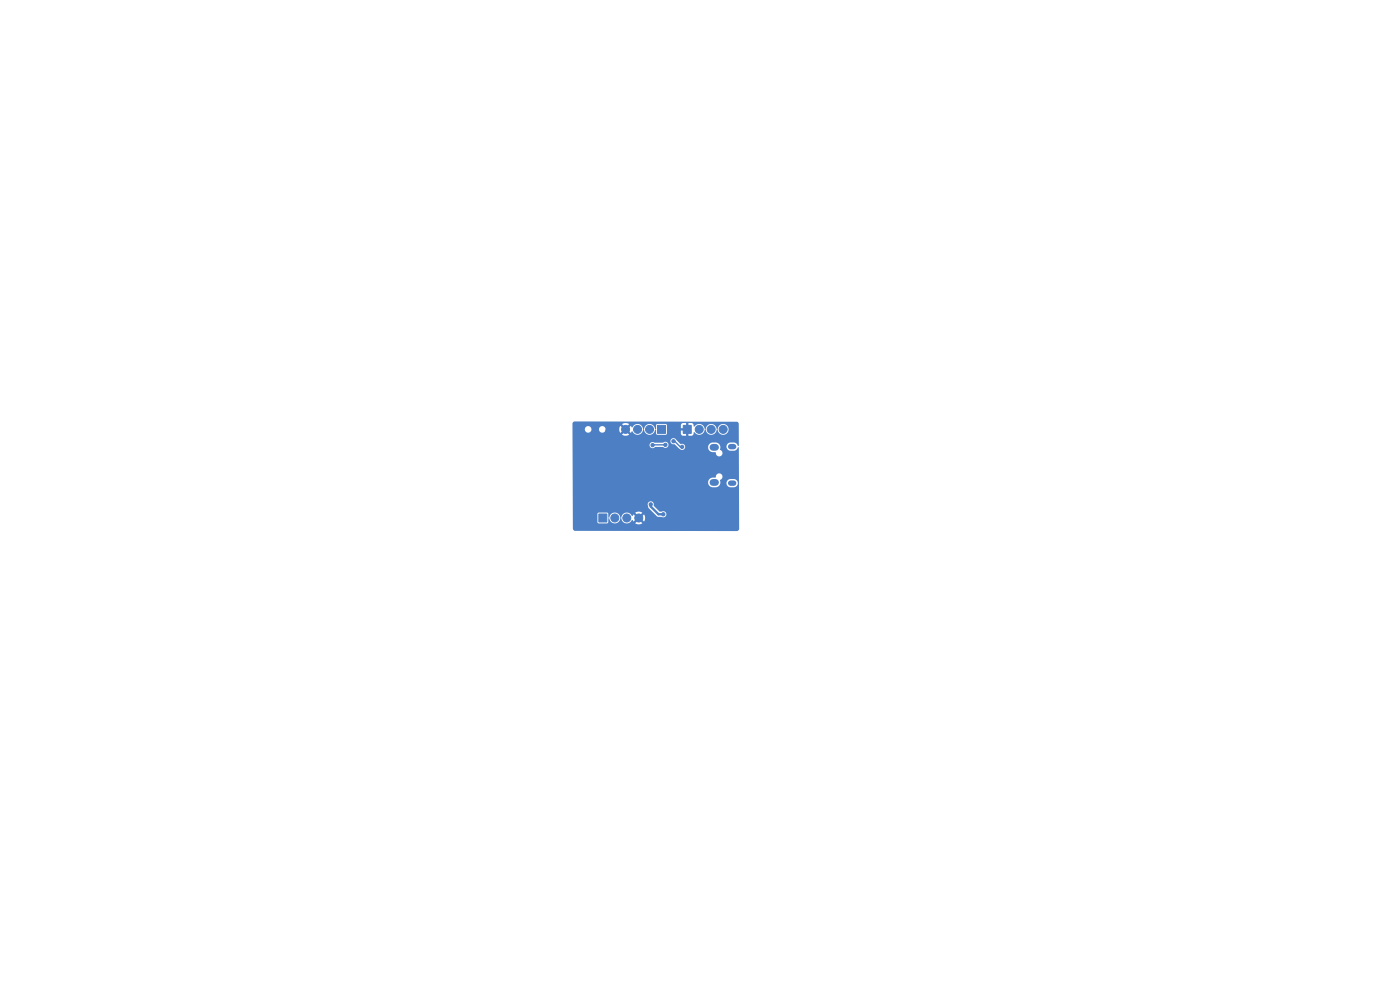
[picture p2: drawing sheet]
<svg xmlns="http://www.w3.org/2000/svg" width="297mm" height="210mm" viewBox="0 0 297 210" stroke-linecap="round" stroke-linejoin="round" font-family="sans-serif">
<path d="M155 94.7h.6M155 102.5h.6" fill="none" stroke="#4d7fc4" stroke-width="1.2"/>
<path d="M151.2 94.9h.6M151.2 102.3h.6" fill="none" stroke="#4d7fc4" stroke-width="1.4"/>
<g fill="#4d7fc4" stroke="#4d7fc4" stroke-width=".21">
<path d="M127 109h1.7v1.7h-1.7z"/>
<path d="M139.5 90.2h1.7v1.7h-1.7z"/>
<path d="M144.9 90.2h1.7v1.7h-1.7z"/>
<circle cx="135.5" cy="109.9" r=".85"/>
<circle cx="133" cy="109.9" r=".85"/>
<circle cx="130.4" cy="109.9" r=".85"/>
<circle cx="137.8" cy="91.1" r=".85"/>
<circle cx="135.3" cy="91.1" r=".85"/>
<circle cx="132.7" cy="91.1" r=".85"/>
<circle cx="148.3" cy="91.1" r=".85"/>
<circle cx="150.9" cy="91.1" r=".85"/>
<circle cx="153.4" cy="91.1" r=".85"/>
<circle cx="141.6" cy="106.7" r=".35"/>
<circle cx="130.7" cy="96.5" r=".35"/>
<circle cx="145" cy="111.4" r=".35"/>
<circle cx="132.5" cy="100.5" r=".35"/>
<circle cx="147.7" cy="104" r=".35"/>
<circle cx="129.2" cy="102.7" r=".35"/>
<circle cx="132.2" cy="106.3" r=".35"/>
<circle cx="138.7" cy="97.3" r=".35"/>
<circle cx="132.5" cy="103.4" r=".35"/>
<circle cx="145.9" cy="97.7" r=".35"/>
<circle cx="137.9" cy="109.9" r=".35"/>
<circle cx="141.9" cy="102.6" r=".35"/>
<circle cx="146.4" cy="95.6" r=".35"/>
<circle cx="133.4" cy="96.3" r=".35"/>
<circle cx="128.9" cy="91.3" r=".35"/>
<circle cx="131.7" cy="102.7" r=".35"/>
<circle cx="137.3" cy="100.7" r=".35"/>
<circle cx="144.7" cy="94.8" r=".35"/>
<circle cx="138.4" cy="94.4" r=".35"/>
<circle cx="140.7" cy="109.1" r=".35"/>
<circle cx="141.2" cy="94.4" r=".35"/>
<circle cx="138" cy="107" r=".35"/>
<circle cx="142.9" cy="93.6" r=".35"/>
</g>
<path d="M141.2 94.4h-2.8M142.9 93.6h.2l1.2 1.2h.4" fill="none" stroke="#4d7fc4" stroke-width=".3"/>
<path d="M138 107v.4l1.7 1.7h1" fill="none" stroke="#4d7fc4" stroke-width=".5"/>
<path d="M121.6 89.5l.3-.1 34.5 .1 .3 .5v4.5l-.1 .1-.1-.1a.87 .87 0 0 0-.8-.6h-1a.88 .88 0 0 0-.6 .9 .88 .88 0 0 0 .8 .8h1l.4-.3 .2-.4 .2 .1 .1 17.2-.2 .4h-34.6l-.4-.4-.1-3.2h5.2v1.8l.3 .2h1.9l.2-1 .1-.1a1.21 1.21 0 0 0 1.3 1.1 1.21 1.21 0 0 0 1.2-1.1h.1a1.22 1.22 0 0 0 1 1.1 1.22 1.22 0 0 0 1.3-.7l.3 .3 .6-.6 .4 .4-.6 .6a1.34 1.34 0 0 0 1.5 0l-.7-.6 .4-.4 .7 .6a1.34 1.34 0 0 0-.1-1.5l-.6 .7-.4-.4 .6-.7a1.34 1.34 0 0 0-1.5 .1l.7 .6-.4 .4-.6-.7-.3 .4a1.27 1.27 0 0 0-1.3-.7 1.27 1.27 0 0 0-1.1 1.1l-.1-.1a1.21 1.21 0 0 0-1.2-1.1 1.21 1.21 0 0 0-1.2 1.1l-.2-.1v-.7l-.2-.3h-1.8l-.3 .3h-5.2v-1.9h15.9l.2 .7 1.8 1.7 1 .2a.66 .66 0 0 0 1-.7 .66 .66 0 0 0-1.1-.5h-.4l-1.2-1.2a.68 .68 0 0 0-.5-.9 .68 .68 0 0 0-.8 .7h-15.9v-4.9h28.7l.1 .6 .3 .3 .5 .3h.8a1.02 1.02 0 0 0 .9-1h1.3v.2a.88 .88 0 0 0 .8 .8l1-.1a.88 .88 0 0 0 .6-.9 .88 .88 0 0 0-.8-.8l-1.1 .1-.5 .7h-1.3v-.2a.41 .41 0 0 1 .3-.6 .7 .7 0 0 0-.3-1.2 .7 .7 0 0 0-.9 .8l-.2 .1a1.15 1.15 0 0 0-1.5 .9h-28.7v-7.7h16.3v.1a.7 .7 0 0 0 1.2 .2h1.7a.66 .66 0 0 0 .9 0 .66 .66 0 0 0 0-1 .66 .66 0 0 0-1 .1l-2-.1a.65 .65 0 0 0-.8 .7h-16.3v-.8h20.7l.3 .4 .7 .2 .8 .9a.73 .73 0 0 0 .8 .2 .73 .73 0 0 0 .6-.6h4.8v.2a1.03 1.03 0 0 0 .9 .9h.7a.77 .77 0 0 0 .4 .8 .77 .77 0 0 0 .8 0 .8 .8 0 0 0-.3-1.4 1.04 1.04 0 0 0-.8-1.4l-1.1 .1-.4 .2-.2 .6h-4.8l-.3-.5-.8-.1-.9-.9a.65 .65 0 0 0-.7-.3 .65 .65 0 0 0-.5 .7h-20.7l-.1-2.5h2.7v.1a.7 .7 0 0 0 .7 .5 .7 .7 0 0 0 .7-.6h1.6v.1a.7 .7 0 0 0 .8 .5 .7 .7 0 0 0 .6-.8h2.9l.2 .8 .6-.6 .4 .4-.6 .6a1.34 1.34 0 0 0 1.5 0l-.7-.6 .4-.4 .6 .6 .3-.3a1.26 1.26 0 0 0 1.3 .7 1.26 1.26 0 0 0 1.1-1.1h.1a1.21 1.21 0 0 0 1.2 1.1 1.21 1.21 0 0 0 1.2-1.1l.2 .1 .1 1h2l.2-.2v-1.8h2.9v.6h1v.5h-1l.2 1 .9 .1v-.9h.5v.9h.7a.68 .68 0 0 0 .5-.7 1.3 1.3 0 0 0 1.4 .5 1.3 1.3 0 0 0 1-1.1h.1a1.21 1.21 0 0 0 1.2 1.1 1.21 1.21 0 0 0 1.2-1.1h.1a1.15 1.15 0 0 0 1.6 1.1 1.15 1.15 0 0 0 .4-1.9 1.15 1.15 0 0 0-1.9 .5l-.2 .3a1.24 1.24 0 0 0-1.2-1.2 1.24 1.24 0 0 0-1.3 1.2l-.1-.1a1.23 1.23 0 0 0-.9-1 1.23 1.23 0 0 0-1.4 .5l-.1-.1a.54 .54 0 0 0-.4-.7h-.7v1h-.5v-1l-.8 .1-.3 .4h-2.9l-.2-.3h-1.9l-.2 .3v.8h-.2a1.21 1.21 0 0 0-1.3-1.1 1.21 1.21 0 0 0-1.1 1.2l-.2-.1a1.22 1.22 0 0 0-1-1.1 1.22 1.22 0 0 0-1.3 .8l-.3-.4-.6 .7-.4-.4 .6-.7a1.34 1.34 0 0 0-1.4 .1l.6 .6-.4 .4-.6-.7-.2 .7h-2.9a.7 .7 0 0 0-.8-.6 .7 .7 0 0 0-.6 .8h-1.6v-.2a.7 .7 0 0 0-.8-.6 .7 .7 0 0 0-.6 .8h-2.7v-1.4z" fill="#4d7fc4"/>
</svg>
